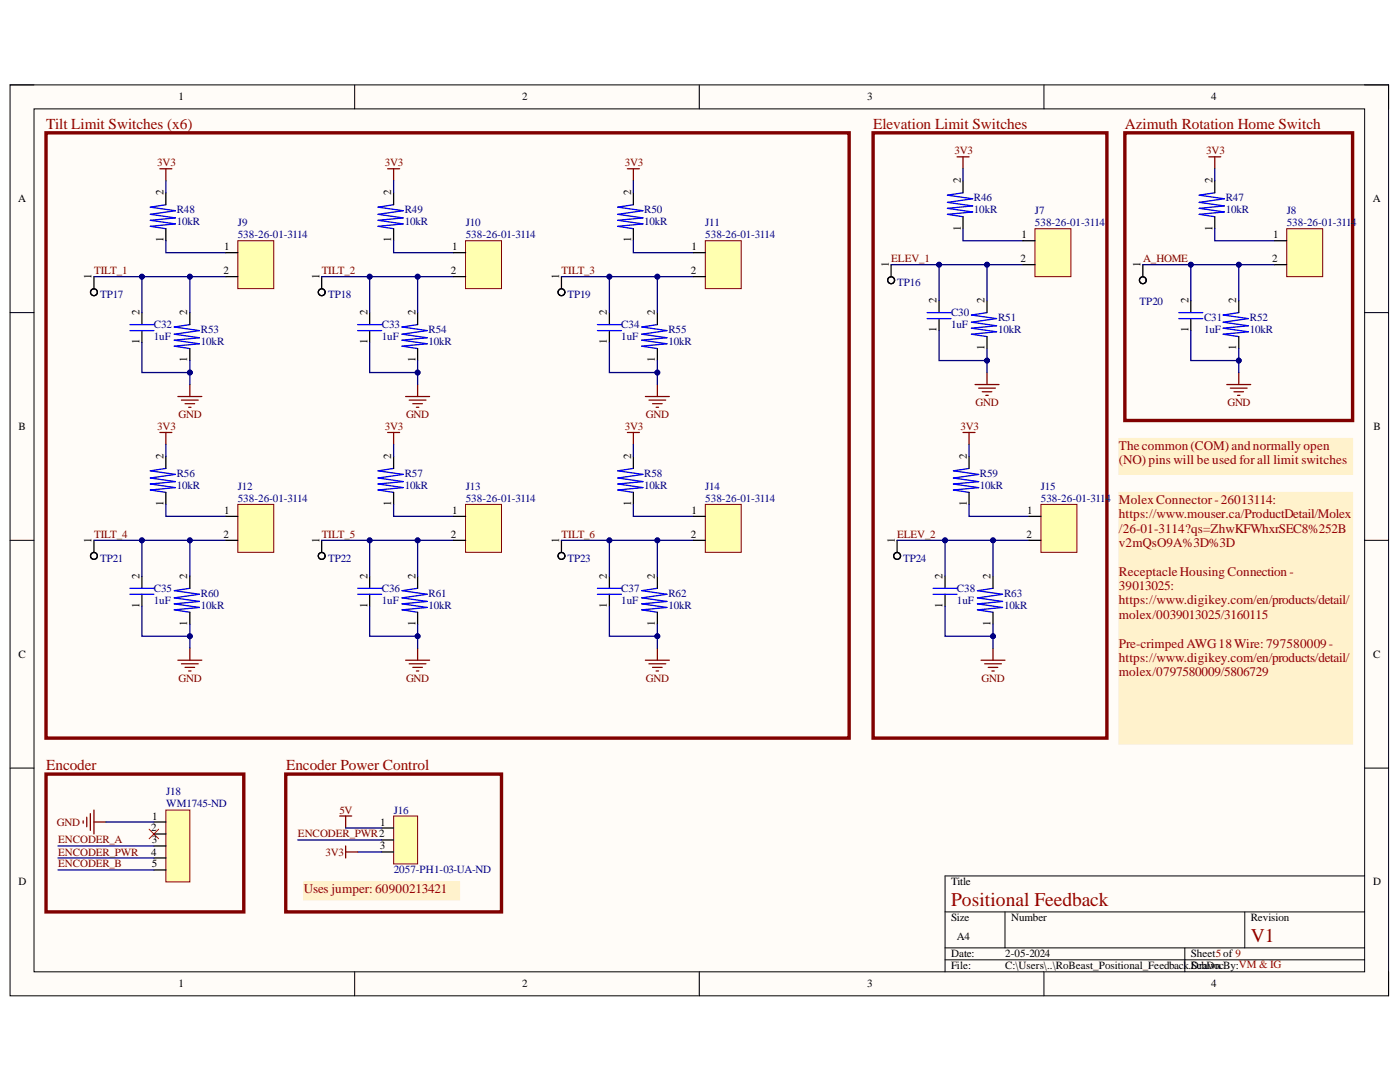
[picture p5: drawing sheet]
<svg xmlns="http://www.w3.org/2000/svg" width="279mm" height="216mm" viewBox="0 0 279 216" stroke-linecap="round" stroke-linejoin="round" font-family="sans-serif">
<defs><g id="words">
<g font-size="3.9" fill="#980000">
<text x="189.8" y="180.9">Positional Feedback</text>
<text x="249.6" y="188.1">V1</text>
</g>
<g font-size="3" fill="#980000">
<text x="9.2" y="25.8">Tilt Limit Switches (x6)</text>
<text x="174.2" y="25.8">Elevation Limit Switches</text>
<text x="224.5" y="25.8">Azimuth Rotation Home Switch</text>
<text x="9.2" y="153.7">Encoder</text>
<text x="57.1" y="153.7">Encoder Power Control</text>
</g>
<g font-size="2.6" fill="#980000">
<text x="223.3" y="89.8">Thecommon (COM)and normally open</text>
<text x="223.3" y="92.6">(NO) pins will be used for all limit switches</text>
<text x="223.3" y="100.5">Molex Connector-26013114:</text>
<text x="223.3" y="103.4">https://www.mouser.ca/ProductDetail/Molex</text>
<text x="223.3" y="106.3">/</text>
<text x="224.1" y="106.3">26-01-3114?qs=ZhwKFWhxrSEC8%252B</text>
<text x="223.3" y="109.2">v2mQsO9A%3D%3D</text>
<text x="223.3" y="114.9">ReceptacleHousing Connection -</text>
<text x="223.3" y="117.7">39013025:</text>
<text x="223.3" y="120.6">https://www.digikey.com/en/products/detail/</text>
<text x="223.3" y="123.5">molex/0039013025/3160115</text>
<text x="223.3" y="129.2">Pre-crimped AWG18 Wire: 797580009 -</text>
<text x="223.3" y="132.1">https://www.digikey.com/en/products/detail/</text>
<text x="223.3" y="135">molex/0797580009/5806729</text>
<text x="60.6" y="178.3">Uses jumper: 60900213421</text>
</g>
<g font-size="2.2">
<text x="35.6" y="20">1</text>
<text x="104.2" y="20">2</text>
<text x="173.1" y="20">3</text>
<text x="241.7" y="20">4</text>
<text x="3.6" y="40.3">A</text>
<text x="32.6" y="38.9" transform="rotate(-90 32.6 38.9)">2</text>
<text x="78.1" y="38.9" transform="rotate(-90 78.1 38.9)">2</text>
<text x="125.9" y="38.9" transform="rotate(-90 125.9 38.9)">2</text>
<text x="191.7" y="36.5" transform="rotate(-90 191.7 36.5)">2</text>
<text x="242" y="36.5" transform="rotate(-90 242 36.5)">2</text>
<text x="274" y="40.3">A</text>
<text x="191.7" y="46" transform="rotate(-90 191.7 46)">1</text>
<text x="203.8" y="47.5">1</text>
<text x="242" y="46" transform="rotate(-90 242 46)">1</text>
<text x="254.1" y="47.5">1</text>
<text x="32.6" y="48.4" transform="rotate(-90 32.6 48.4)">1</text>
<text x="44.7" y="49.9">1</text>
<text x="78.1" y="48.4" transform="rotate(-90 78.1 48.4)">1</text>
<text x="90.2" y="49.9">1</text>
<text x="125.9" y="48.4" transform="rotate(-90 125.9 48.4)">1</text>
<text x="138" y="49.9">1</text>
<text x="177.4" y="53.3" transform="rotate(-90 177.4 53.3)">1</text>
<text x="203.7" y="52.3">2</text>
<text x="227.6" y="53.3" transform="rotate(-90 227.6 53.3)">1</text>
<text x="253.9" y="52.3">2</text>
<text x="18.3" y="55.6" transform="rotate(-90 18.3 55.6)">1</text>
<text x="44.6" y="54.7">2</text>
<text x="63.8" y="55.6" transform="rotate(-90 63.8 55.6)">1</text>
<text x="90" y="54.7">2</text>
<text x="111.6" y="55.6" transform="rotate(-90 111.6 55.6)">1</text>
<text x="137.9" y="54.7">2</text>
<text x="27.8" y="62.8" transform="rotate(-90 27.8 62.8)">2</text>
<text x="37.4" y="62.8" transform="rotate(-90 37.4 62.8)">2</text>
<text x="73.3" y="62.8" transform="rotate(-90 73.3 62.8)">2</text>
<text x="82.9" y="62.8" transform="rotate(-90 82.9 62.8)">2</text>
<text x="121.1" y="62.8" transform="rotate(-90 121.1 62.8)">2</text>
<text x="130.7" y="62.8" transform="rotate(-90 130.7 62.8)">2</text>
<text x="186.9" y="60.5" transform="rotate(-90 186.9 60.5)">2</text>
<text x="196.5" y="60.5" transform="rotate(-90 196.5 60.5)">2</text>
<text x="237.2" y="60.5" transform="rotate(-90 237.2 60.5)">2</text>
<text x="246.7" y="60.5" transform="rotate(-90 246.7 60.5)">2</text>
<text x="27.8" y="68.7" transform="rotate(-90 27.8 68.7)">1</text>
<text x="73.3" y="68.7" transform="rotate(-90 73.3 68.7)">1</text>
<text x="121.1" y="68.7" transform="rotate(-90 121.1 68.7)">1</text>
<text x="186.9" y="66.3" transform="rotate(-90 186.9 66.3)">1</text>
<text x="196.5" y="69.8" transform="rotate(-90 196.5 69.8)">1</text>
<text x="237.2" y="66.3" transform="rotate(-90 237.2 66.3)">1</text>
<text x="246.7" y="69.8" transform="rotate(-90 246.7 69.8)">1</text>
<text x="37.4" y="72.3" transform="rotate(-90 37.4 72.3)">1</text>
<text x="82.9" y="72.3" transform="rotate(-90 82.9 72.3)">1</text>
<text x="130.7" y="72.3" transform="rotate(-90 130.7 72.3)">1</text>
<text x="3.7" y="85.8">B</text>
<text x="274.1" y="85.8">B</text>
<text x="32.6" y="91.6" transform="rotate(-90 32.6 91.6)">2</text>
<text x="78.1" y="91.6" transform="rotate(-90 78.1 91.6)">2</text>
<text x="125.9" y="91.6" transform="rotate(-90 125.9 91.6)">2</text>
<text x="192.9" y="91.6" transform="rotate(-90 192.9 91.6)">2</text>
<text x="32.6" y="101" transform="rotate(-90 32.6 101)">1</text>
<text x="78.1" y="101" transform="rotate(-90 78.1 101)">1</text>
<text x="125.9" y="101" transform="rotate(-90 125.9 101)">1</text>
<text x="192.9" y="101" transform="rotate(-90 192.9 101)">1</text>
<text x="44.6" y="107.3">2</text>
<text x="44.7" y="102.6">1</text>
<text x="90" y="107.3">2</text>
<text x="90.2" y="102.6">1</text>
<text x="137.9" y="107.3">2</text>
<text x="138" y="102.6">1</text>
<text x="204.9" y="107.3">2</text>
<text x="205" y="102.6">1</text>
<text x="18.3" y="108.3" transform="rotate(-90 18.3 108.3)">1</text>
<text x="63.8" y="108.3" transform="rotate(-90 63.8 108.3)">1</text>
<text x="111.6" y="108.3" transform="rotate(-90 111.6 108.3)">1</text>
<text x="178.6" y="108.3" transform="rotate(-90 178.6 108.3)">1</text>
<text x="27.8" y="115.5" transform="rotate(-90 27.8 115.5)">2</text>
<text x="37.4" y="115.5" transform="rotate(-90 37.4 115.5)">2</text>
<text x="73.3" y="115.5" transform="rotate(-90 73.3 115.5)">2</text>
<text x="82.9" y="115.5" transform="rotate(-90 82.9 115.5)">2</text>
<text x="121.1" y="115.5" transform="rotate(-90 121.1 115.5)">2</text>
<text x="130.7" y="115.5" transform="rotate(-90 130.7 115.5)">2</text>
<text x="188.1" y="115.5" transform="rotate(-90 188.1 115.5)">2</text>
<text x="197.7" y="115.5" transform="rotate(-90 197.7 115.5)">2</text>
<text x="27.8" y="121.3" transform="rotate(-90 27.8 121.3)">1</text>
<text x="37.4" y="124.9" transform="rotate(-90 37.4 124.9)">1</text>
<text x="73.3" y="121.3" transform="rotate(-90 73.3 121.3)">1</text>
<text x="82.9" y="124.9" transform="rotate(-90 82.9 124.9)">1</text>
<text x="121.1" y="121.3" transform="rotate(-90 121.1 121.3)">1</text>
<text x="130.7" y="124.9" transform="rotate(-90 130.7 124.9)">1</text>
<text x="188.1" y="121.3" transform="rotate(-90 188.1 121.3)">1</text>
<text x="197.7" y="124.9" transform="rotate(-90 197.7 124.9)">1</text>
<text x="3.7" y="131.2">C</text>
<text x="274" y="131.2">C</text>
<text x="30.2" y="165.9">2</text>
<text x="30.4" y="163.5">1</text>
<text x="75.9" y="164.7">1</text>
<text x="30.2" y="170.7">4</text>
<text x="30.3" y="168.3">3</text>
<text x="30.3" y="173.1">5</text>
<text x="75.8" y="169.5">3</text>
<text x="3.7" y="176.6">D</text>
<text x="189.8" y="176.6">Title</text>
<text x="274" y="176.6">D</text>
<text x="189.8" y="183.8">Size</text>
<text x="201.8" y="183.8">Number</text>
<text x="249.6" y="183.8">Revision</text>
<text x="189.8" y="191">Date:</text>
<text x="191" y="187.5">A4</text>
<text x="200.6" y="191">2-05-2024</text>
<text x="237.7" y="191">Sheet5of 9</text>
<text x="35.6" y="197">1</text>
<text x="104.2" y="197">2</text>
<text x="173.1" y="197">3</text>
<text x="189.8" y="193.4">File:</text>
<text x="200.6" y="193.4">C:\Users\..\RoBeast_Positional_Feedback.Drawn</text>
<text x="237.7" y="193.4">SchDocBy:VM &amp; IG</text>
<text x="241.7" y="197">4</text>
</g>
<g font-size="2.2" fill="#800000">
<text x="31.4" y="33.2">3V3</text>
<text x="76.8" y="33.2">3V3</text>
<text x="124.7" y="33.2">3V3</text>
<text x="190.5" y="30.8">3V3</text>
<text x="240.7" y="30.8">3V3</text>
<text x="177.9" y="52.3">ELEV_1</text>
<text x="228.1" y="52.3">A_HOME</text>
<text x="18.8" y="54.7">TILT_1</text>
<text x="64.2" y="54.7">TILT_2</text>
<text x="112.1" y="54.7">TILT_3</text>
<text x="35.6" y="83.4">GND</text>
<text x="81" y="83.4">GND</text>
<text x="128.9" y="83.4">GND</text>
<text x="194.7" y="81">GND</text>
<text x="244.9" y="81">GND</text>
<text x="31.4" y="85.8">3V3</text>
<text x="76.8" y="85.8">3V3</text>
<text x="124.7" y="85.8">3V3</text>
<text x="191.7" y="85.8">3V3</text>
<text x="18.8" y="107.3">TILT_4</text>
<text x="64.2" y="107.3">TILT_5</text>
<text x="112.1" y="107.3">TILT_6</text>
<text x="179.1" y="107.3">ELEV_2</text>
<text x="35.6" y="136.1">GND</text>
<text x="81" y="136.1">GND</text>
<text x="128.9" y="136.1">GND</text>
<text x="195.9" y="136.1">GND</text>
<text x="11.3" y="164.7">GND</text>
<text x="59.5" y="167.1">ENCODER_PWR2</text>
<text x="67.7" y="162.4">5V</text>
<text x="11.6" y="168.3">ENCODER_A</text>
<text x="11.6" y="173.1">ENCODER_B</text>
<text x="11.6" y="170.7">ENCODER_PWR</text>
<text x="65" y="170.7">3V3</text>
</g>
<g font-size="2.2" fill="#000080">
<text x="194.4" y="40.1">R46</text>
<text x="244.6" y="40.1">R47</text>
<text x="35.3" y="42.5">R48</text>
<text x="35.3" y="44.9">10kR</text>
<text x="47.5" y="47.5">538-26-01-3114</text>
<text x="47.5" y="45.2">J9</text>
<text x="80.8" y="42.5">R49</text>
<text x="80.8" y="44.9">10kR</text>
<text x="93" y="47.5">538-26-01-3114</text>
<text x="93" y="45.2">J10</text>
<text x="128.6" y="42.5">R50</text>
<text x="128.6" y="44.9">10kR</text>
<text x="140.7" y="47.5">538-26-01-3114</text>
<text x="140.7" y="45.2">J11</text>
<text x="194.4" y="42.5">10kR</text>
<text x="206.5" y="45.2">538-26-01-3114</text>
<text x="206.5" y="42.7">J7</text>
<text x="244.6" y="42.5">10kR</text>
<text x="256.8" y="45.2">538-26-01-3114</text>
<text x="256.8" y="42.7">J8</text>
<text x="20" y="59.4">TP17</text>
<text x="65.5" y="59.4">TP18</text>
<text x="113.3" y="59.4">TP19</text>
<text x="179.1" y="57.1">TP16</text>
<text x="30.7" y="65.5">C32</text>
<text x="76.2" y="65.5">C33</text>
<text x="124" y="65.5">C34</text>
<text x="189.8" y="63.1">C30</text>
<text x="189.8" y="65.5">1uF</text>
<text x="199.2" y="64">R51</text>
<text x="227.4" y="60.9">TP20</text>
<text x="240.3" y="64">C31</text>
<text x="249.4" y="64">R52</text>
<text x="30.7" y="67.8">1uF</text>
<text x="40.1" y="66.4">R53</text>
<text x="40.1" y="68.8">10kR</text>
<text x="76.2" y="67.8">1uF</text>
<text x="85.5" y="66.4">R54</text>
<text x="85.5" y="68.8">10kR</text>
<text x="124" y="67.8">1uF</text>
<text x="133.4" y="66.4">R55</text>
<text x="133.4" y="68.8">10kR</text>
<text x="199.2" y="66.4">10kR</text>
<text x="240.3" y="66.4">1uF</text>
<text x="249.4" y="66.4">10kR</text>
<text x="35.3" y="95.1">R56</text>
<text x="80.8" y="95.1">R57</text>
<text x="128.6" y="95.1">R58</text>
<text x="195.6" y="95.1">R59</text>
<text x="35.3" y="97.5">10kR</text>
<text x="47.5" y="100.1">538-26-01-3114</text>
<text x="47.5" y="97.8">J12</text>
<text x="80.8" y="97.5">10kR</text>
<text x="93" y="100.1">538-26-01-3114</text>
<text x="93" y="97.8">J13</text>
<text x="128.6" y="97.5">10kR</text>
<text x="140.7" y="100.1">538-26-01-3114</text>
<text x="140.7" y="97.8">J14</text>
<text x="195.6" y="97.5">10kR</text>
<text x="207.7" y="100.1">538-26-01-3114</text>
<text x="207.7" y="97.8">J15</text>
<text x="20" y="112.1">TP21</text>
<text x="65.5" y="112.1">TP22</text>
<text x="113.3" y="112.1">TP23</text>
<text x="180.2" y="112.1">TP24</text>
<text x="30.7" y="118">C35</text>
<text x="40.1" y="119.1">R60</text>
<text x="76.2" y="118">C36</text>
<text x="85.5" y="119.1">R61</text>
<text x="124" y="118">C37</text>
<text x="133.4" y="119.1">R62</text>
<text x="191" y="118">C38</text>
<text x="200.4" y="119.1">R63</text>
<text x="30.7" y="120.5">1uF</text>
<text x="40.1" y="121.4">10kR</text>
<text x="76.2" y="120.5">1uF</text>
<text x="85.5" y="121.4">10kR</text>
<text x="124" y="120.5">1uF</text>
<text x="133.4" y="121.4">10kR</text>
<text x="191" y="120.5">1uF</text>
<text x="200.4" y="121.4">10kR</text>
<text x="33.2" y="161.1">WM1745-ND</text>
<text x="33.2" y="158.7">J18</text>
<text x="78.6" y="162.4">J16</text>
<text x="78.6" y="174.3">2057-PH1-03-UA-ND</text>
</g>
</g></defs>
<path d="M2 16.9h275.1v181.8h-275.1z" fill-rule="evenodd" fill="#fffcf8"/>
<path d="M2 16.9h275.1v181.8h-275.1z" fill="none" stroke="#000" stroke-width=".2"/>
<path d="M6.8 21.7h265.5v172.2h-265.5z" fill-rule="evenodd" fill="#fffcf8"/>
<g fill="none" stroke="#000" stroke-width=".2">
<path d="M2 16.9h4.8M70.8 16.9v4.8M139.6 16.9v4.8M208.3 16.9v4.8M272.3 16.9h4.8v4.8M6.8 21.7h265.5v172.2h-265.5zM2 62.4h4.8M272.3 62.4h4.8M2 107.8h4.8M272.3 107.8h4.8M2 153.3h4.8M272.3 153.3h4.8"/>
<path d="M272.3 174.8h-83.7v19.1M70.8 193.9v4.8M139.6 193.9v4.8M188.6 182h83.7M188.6 189.1h83.7M188.6 191.5h83.7M200.6 182v7.1M208.3 193.9v4.8M236.5 189.1v4.8M248.4 182v7.1M277.1 193.9v4.8"/>
</g>
<path d="M9.2 26.5h160.3v120.8h-160.3zM9.2 154.5h39.5v27.5h-39.5z" fill="none" stroke="#800000" stroke-width=".68"/>
<path d="M33.1 40.9l-3.1 .4 5 .7-5 .8 5 .7-5 .5 5 .7-5 .5 3.1 .4" fill="none" stroke="#00f" stroke-width=".25"/>
<path d="M33.1 38.5v2.4M33.1 45.6v2.4" fill="none" stroke="#000" stroke-width=".25"/>
<path d="M31.9 33.7h2.4M33.1 33.7v2.4M16.6 163.8v.5M17.3 163.1v1.9M18 162.3v3.4M18.8 161.6v4.8M18.8 164h2.3" fill="none" stroke="#800000" stroke-width=".25"/>
<path d="M29.8 165.5l1.9 1.9M31.7 165.5l-1.9 1.9" fill="none" stroke="#f00" stroke-width=".2"/>
<path d="M33.1 161.6h4.8v14.4h-4.8z" fill-rule="evenodd" fill="#ffffb0"/>
<path d="M33.1 161.6h4.8v14.4h-4.8z" fill="none" stroke="#800000" stroke-width=".2"/>
<g fill="none" stroke="#000" stroke-width=".25">
<path d="M18.8 55.2v2.4M28.3 62.4v2.4M28.3 66v2.4M37.9 62.4v2.4M37.9 69.6v2.3M30.7 164h2.4M30.7 166.4h2.4M30.7 168.8h2.4M30.7 171.2h2.4M30.7 173.6h2.4"/>
<circle cx="18.7" cy="58.3" r=".68"/>
</g>
<path d="M25.9 66h4.8M25.9 64.8h4.8M37.9 64.8l-3.1 .4 5 .8-5 .7 5 .7-5 .5 5 .7-5 .5 3.1 .5" fill="none" stroke="#00f" stroke-width=".25"/>
<path d="M35.5 79.1h4.8M36.2 79.8h3.4M37.9 76.7v2.4M36.9 80.6h1.9M37.6 81.3h.5" fill="none" stroke="#800000" stroke-width=".25"/>
<path d="M223.3 87.5h46.6v7.2h-46.6z" fill-rule="evenodd" fill="#fff2cc"/>
<path d="M223.3 87.5h46.6v7.2h-46.6z" fill="none" stroke="#fff2cc" stroke-width=".2"/>
<g fill="none" stroke="#00f" stroke-width=".25">
<path d="M192.2 38.5l-3.1 .4 5 .8-5 .7 5 .7-5 .5 5 .7-5 .5 3.1 .4M242.4 38.5l-3.1 .4 5 .8-5 .7 5 .7-5 .5 5 .7-5 .5 3.1 .4M78.6 40.9l-3.2 .4 5.1 .7-5.1 .8 5.1 .7-5.1 .5 5.1 .7-5.1 .5 3.2 .4M126.4 40.9l-3.1 .4 5 .7-5 .8 5 .7-5 .5 5 .7-5 .5 3.1 .4M71.4 66h4.8M71.4 64.8h4.8M83.3 64.8l-3.1 .4 5.1 .8-5.1 .7 5.1 .7-5.1 .5 5.1 .7-5.1 .5 3.1 .5M119.2 66h4.8M119.2 64.8h4.8M131.2 64.8l-3.1 .4 5 .8-5 .7 5 .7-5 .5 5 .7-5 .5 3.1 .5M185 63.6h4.8M185 62.4h4.8"/>
<path d="M197 62.4l-3.1 .5 5 .7-5 .7 5 .7-5 .5 5 .7-5 .5 3.1 .5M235.3 63.6h4.7M235.3 62.4h4.7M247.2 62.4l-3.1 .5 5 .7-5 .7 5 .7-5 .5 5 .7-5 .5 3.1 .5M33.1 93.5l-3.1 .4 5 .8-5 .7 5 .7-5 .5 5 .7-5 .5 3.1 .5M78.6 93.5l-3.2 .4 5.1 .8-5.1 .7 5.1 .7-5.1 .5 5.1 .7-5.1 .5 3.2 .5M126.4 93.5l-3.1 .4 5 .8-5 .7 5 .7-5 .5 5 .7-5 .5 3.1 .5M193.4 93.5l-3.1 .4 5 .8-5 .7 5 .7-5 .5 5 .7-5 .5 3.1 .5M25.9 118.6h4.8M25.9 117.4h4.8M37.9 117.4l-3.1 .5 5 .7-5 .7 5 .7-5 .5 5 .7-5 .5 3.1 .5M71.4 118.6h4.8"/>
<path d="M71.4 117.4h4.8M83.3 117.4l-3.1 .5 5.1 .7-5.1 .7 5.1 .7-5.1 .5 5.1 .7-5.1 .5 3.1 .5M119.2 118.6h4.8M119.2 117.4h4.8M131.2 117.4l-3.1 .5 5 .7-5 .7 5 .7-5 .5 5 .7-5 .5 3.1 .5M186.2 118.6h4.8M186.2 117.4h4.8M198.2 117.4l-3.1 .5 5 .7-5 .7 5 .7-5 .5 5 .7-5 .5 3.1 .5"/>
</g>
<g fill="none" stroke="#000" stroke-width=".25">
<path d="M78.6 38.5v2.4M126.4 38.5v2.4M192.2 36.1v2.4M242.4 36.1v2.4M64.2 55.2v2.4M78.6 45.6v2.4M112 55.2v2.4M126.4 45.6v2.4M177.8 52.8v2.4M187.4 60v2.4M192.2 43.2v2.4M197 60v2.4"/>
<path d="M228.1 52.8v2.4M237.7 60v2.4M242.4 43.2v2.4M247.2 60v2.4M73.8 62.4v2.4M73.8 66v2.4M83.3 62.4v2.4M83.3 69.6v2.3M121.6 62.4v2.4M121.6 66v2.4M131.2 62.4v2.4M131.2 69.6v2.3"/>
<path d="M187.4 63.6v2.4M197 67.2v2.4M237.7 63.6v2.4M247.2 67.2v2.4M33.1 91.1v2.4M33.1 98.3v2.3M78.6 91.1v2.4M78.6 98.3v2.3M126.4 91.1v2.4M126.4 98.3v2.3M193.4 91.1v2.4M193.4 98.3v2.3"/>
<path d="M18.8 107.8v2.4M28.3 115v2.4M28.3 118.6v2.4M37.9 115v2.4M64.2 107.8v2.4M73.8 115v2.4M73.8 118.6v2.4M83.3 115v2.4M112 107.8v2.4M121.6 115v2.4M121.6 118.6v2.4M131.2 115v2.4"/>
<path d="M179 107.8v2.4M188.6 115v2.4M188.6 118.6v2.4M198.2 115v2.4M37.9 122.2v2.4M83.3 122.2v2.4M131.2 122.2v2.4M198.2 122.2v2.4"/>
<circle cx="64.2" cy="58.3" r=".68"/>
<circle cx="112.1" cy="58.3" r=".68"/>
<circle cx="177.8" cy="55.9" r=".69"/>
<circle cx="228.1" cy="55.9" r=".68"/>
<circle cx="18.7" cy="110.9" r=".68"/>
<circle cx="64.2" cy="110.9" r=".68"/>
<circle cx="112.1" cy="110.9" r=".68"/>
<circle cx="179" cy="110.9" r=".69"/>
</g>
<g fill="none" stroke="#800000" stroke-width=".25">
<path d="M77.4 33.7h2.4M78.6 33.7v2.4M125.2 33.7h2.4M126.4 33.7v2.4M191 31.3h2.4M192.2 31.3v2.4M241.2 31.3h2.4M242.4 31.3v2.4M80.9 79.1h4.8M81.7 79.8h3.3M83.3 76.7v2.4M128.8 79.1h4.8"/>
<path d="M129.5 79.8h3.4M131.2 76.7v2.4M194.6 76.7h4.8M195.3 77.4h3.3M196 78.2h1.9M196.7 78.9h.5M197 74.3v2.4M244.8 76.7h4.8M245.5 77.4h3.4M246.3 78.2h1.9M247 78.9h.5M247.2 74.3v2.4"/>
<path d="M31.9 86.3h2.4M33.1 86.3v2.4M77.4 86.3h2.4M78.6 86.3v2.4M82.4 80.6h1.9M83.1 81.3h.5M125.2 86.3h2.4M126.4 86.3v2.4M130.2 80.6h1.9M130.9 81.3h.5M192.2 86.3h2.4M193.4 86.3v2.4"/>
<path d="M35.5 131.7h4.8M36.2 132.5h3.4M36.9 133.2h1.9M37.6 133.9h.5M37.9 129.3v2.4M80.9 131.7h4.8M81.7 132.5h3.3M82.4 133.2h1.9M83.1 133.9h.5M83.3 129.3v2.4M128.8 131.7h4.8M129.5 132.5h3.4"/>
<path d="M130.2 133.2h1.9M130.9 133.9h.5M131.2 129.3v2.4M195.8 131.7h4.8M196.5 132.5h3.4M197.2 133.2h1.9M197.9 133.9h.5M198.2 129.3v2.4"/>
</g>
<path d="M174.2 26.5h46.7v120.8h-46.7zM224.5 26.5h45.4v57.4h-45.4z" fill="none" stroke="#800000" stroke-width=".68"/>
<path d="M33.1 36.1v2.4M33.1 48v2.4h12M37.9 55.2v7.2M11.6 168.8h19.1M11.6 171.2h19.1M11.6 173.6h19.1M21.1 164h9.6" fill="none" stroke="#000080" stroke-width=".25"/>
<circle cx="37.9" cy="55.2" r=".48" fill="#000080"/>
<circle cx="37.9" cy="55.2" r=".48" fill="none" stroke="#000080" stroke-width=".2"/>
<path d="M28.3 68.4v5.9h9.6v-2.4" fill="none" stroke="#000080" stroke-width=".25"/>
<circle cx="37.9" cy="74.3" r=".48" fill="#000080"/>
<circle cx="37.9" cy="74.3" r=".48" fill="none" stroke="#000080" stroke-width=".2"/>
<path d="M37.9 74.3v2.4" fill="none" stroke="#000080" stroke-width=".25"/>
<circle cx="37.9" cy="74.3" r=".48" fill="#000080"/>
<circle cx="37.9" cy="74.3" r=".48" fill="none" stroke="#000080" stroke-width=".2"/>
<path d="M18.8 55.2h9.5" fill="none" stroke="#000080" stroke-width=".25"/>
<circle cx="28.3" cy="55.2" r=".48" fill="#000080"/>
<circle cx="28.3" cy="55.2" r=".48" fill="none" stroke="#000080" stroke-width=".2"/>
<path d="M45.1 55.2h-16.8v7.2" fill="none" stroke="#000080" stroke-width=".25"/>
<circle cx="28.3" cy="55.2" r=".48" fill="#000080"/>
<circle cx="28.3" cy="55.2" r=".48" fill="none" stroke="#000080" stroke-width=".2"/>
<circle cx="37.9" cy="55.2" r=".48" fill="#000080"/>
<circle cx="37.9" cy="55.2" r=".48" fill="none" stroke="#000080" stroke-width=".2"/>
<path d="M78.6 36.1v2.4M78.6 48v2.4h11.9M83.3 55.2v7.2" fill="none" stroke="#000080" stroke-width=".25"/>
<circle cx="83.3" cy="55.2" r=".48" fill="#000080"/>
<circle cx="83.3" cy="55.2" r=".48" fill="none" stroke="#000080" stroke-width=".2"/>
<path d="M73.8 68.4v5.9h9.5v-2.4" fill="none" stroke="#000080" stroke-width=".25"/>
<circle cx="83.3" cy="74.3" r=".48" fill="#000080"/>
<circle cx="83.3" cy="74.3" r=".48" fill="none" stroke="#000080" stroke-width=".2"/>
<path d="M83.3 74.3v2.4" fill="none" stroke="#000080" stroke-width=".25"/>
<circle cx="83.3" cy="74.3" r=".48" fill="#000080"/>
<circle cx="83.3" cy="74.3" r=".48" fill="none" stroke="#000080" stroke-width=".2"/>
<path d="M64.2 55.2h9.6" fill="none" stroke="#000080" stroke-width=".25"/>
<circle cx="73.8" cy="55.2" r=".48" fill="#000080"/>
<circle cx="73.8" cy="55.2" r=".48" fill="none" stroke="#000080" stroke-width=".2"/>
<path d="M90.5 55.2h-16.7v7.2" fill="none" stroke="#000080" stroke-width=".25"/>
<circle cx="73.8" cy="55.2" r=".48" fill="#000080"/>
<circle cx="73.8" cy="55.2" r=".48" fill="none" stroke="#000080" stroke-width=".2"/>
<circle cx="83.3" cy="55.2" r=".48" fill="#000080"/>
<circle cx="83.3" cy="55.2" r=".48" fill="none" stroke="#000080" stroke-width=".2"/>
<path d="M126.4 36.1v2.4M126.4 48v2.4h12M131.2 55.2v7.2" fill="none" stroke="#000080" stroke-width=".25"/>
<circle cx="131.2" cy="55.2" r=".48" fill="#000080"/>
<circle cx="131.2" cy="55.2" r=".48" fill="none" stroke="#000080" stroke-width=".2"/>
<path d="M121.6 68.4v5.9h9.6v-2.4" fill="none" stroke="#000080" stroke-width=".25"/>
<circle cx="131.2" cy="74.3" r=".48" fill="#000080"/>
<circle cx="131.2" cy="74.3" r=".48" fill="none" stroke="#000080" stroke-width=".2"/>
<path d="M131.2 74.3v2.4" fill="none" stroke="#000080" stroke-width=".25"/>
<circle cx="131.2" cy="74.3" r=".48" fill="#000080"/>
<circle cx="131.2" cy="74.3" r=".48" fill="none" stroke="#000080" stroke-width=".2"/>
<path d="M112 55.2h9.6" fill="none" stroke="#000080" stroke-width=".25"/>
<circle cx="121.6" cy="55.2" r=".48" fill="#000080"/>
<circle cx="121.6" cy="55.2" r=".48" fill="none" stroke="#000080" stroke-width=".2"/>
<path d="M138.4 55.2h-16.8v7.2" fill="none" stroke="#000080" stroke-width=".25"/>
<circle cx="121.6" cy="55.2" r=".48" fill="#000080"/>
<circle cx="121.6" cy="55.2" r=".48" fill="none" stroke="#000080" stroke-width=".2"/>
<circle cx="131.2" cy="55.2" r=".48" fill="#000080"/>
<circle cx="131.2" cy="55.2" r=".48" fill="none" stroke="#000080" stroke-width=".2"/>
<path d="M33.1 88.7v2.4M33.1 100.6v2.4h12M37.9 107.8v7.2" fill="none" stroke="#000080" stroke-width=".25"/>
<circle cx="37.9" cy="107.8" r=".48" fill="#000080"/>
<circle cx="37.9" cy="107.8" r=".48" fill="none" stroke="#000080" stroke-width=".2"/>
<path d="M28.3 121v6h9.6v-2.4" fill="none" stroke="#000080" stroke-width=".25"/>
<circle cx="37.9" cy="126.9" r=".48" fill="#000080"/>
<circle cx="37.9" cy="126.9" r=".48" fill="none" stroke="#000080" stroke-width=".2"/>
<path d="M37.9 127v2.3" fill="none" stroke="#000080" stroke-width=".25"/>
<circle cx="37.9" cy="126.9" r=".48" fill="#000080"/>
<circle cx="37.9" cy="126.9" r=".48" fill="none" stroke="#000080" stroke-width=".2"/>
<path d="M18.8 107.8h9.5" fill="none" stroke="#000080" stroke-width=".25"/>
<circle cx="28.3" cy="107.8" r=".48" fill="#000080"/>
<circle cx="28.3" cy="107.8" r=".48" fill="none" stroke="#000080" stroke-width=".2"/>
<path d="M45.1 107.8h-16.8v7.2" fill="none" stroke="#000080" stroke-width=".25"/>
<circle cx="28.3" cy="107.8" r=".48" fill="#000080"/>
<circle cx="28.3" cy="107.8" r=".48" fill="none" stroke="#000080" stroke-width=".2"/>
<circle cx="37.9" cy="107.8" r=".48" fill="#000080"/>
<circle cx="37.9" cy="107.8" r=".48" fill="none" stroke="#000080" stroke-width=".2"/>
<path d="M78.6 88.7v2.4M78.6 100.6v2.4h11.9M83.3 107.8v7.2" fill="none" stroke="#000080" stroke-width=".25"/>
<circle cx="83.3" cy="107.8" r=".48" fill="#000080"/>
<circle cx="83.3" cy="107.8" r=".48" fill="none" stroke="#000080" stroke-width=".2"/>
<path d="M73.8 121v6h9.5v-2.4" fill="none" stroke="#000080" stroke-width=".25"/>
<circle cx="83.3" cy="126.9" r=".48" fill="#000080"/>
<circle cx="83.3" cy="126.9" r=".48" fill="none" stroke="#000080" stroke-width=".2"/>
<path d="M83.3 127v2.3" fill="none" stroke="#000080" stroke-width=".25"/>
<circle cx="83.3" cy="126.9" r=".48" fill="#000080"/>
<circle cx="83.3" cy="126.9" r=".48" fill="none" stroke="#000080" stroke-width=".2"/>
<path d="M64.2 107.8h9.6" fill="none" stroke="#000080" stroke-width=".25"/>
<circle cx="73.8" cy="107.8" r=".48" fill="#000080"/>
<circle cx="73.8" cy="107.8" r=".48" fill="none" stroke="#000080" stroke-width=".2"/>
<path d="M126.4 88.7v2.4M126.4 100.6v2.4h12M131.2 107.8v7.2" fill="none" stroke="#000080" stroke-width=".25"/>
<circle cx="131.2" cy="107.8" r=".48" fill="#000080"/>
<circle cx="131.2" cy="107.8" r=".48" fill="none" stroke="#000080" stroke-width=".2"/>
<path d="M121.6 121v6h9.6v-2.4" fill="none" stroke="#000080" stroke-width=".25"/>
<circle cx="131.2" cy="126.9" r=".48" fill="#000080"/>
<circle cx="131.2" cy="126.9" r=".48" fill="none" stroke="#000080" stroke-width=".2"/>
<path d="M131.2 127v2.3" fill="none" stroke="#000080" stroke-width=".25"/>
<circle cx="131.2" cy="126.9" r=".48" fill="#000080"/>
<circle cx="131.2" cy="126.9" r=".48" fill="none" stroke="#000080" stroke-width=".2"/>
<path d="M112 107.8h9.6" fill="none" stroke="#000080" stroke-width=".25"/>
<circle cx="121.6" cy="107.8" r=".48" fill="#000080"/>
<circle cx="121.6" cy="107.8" r=".48" fill="none" stroke="#000080" stroke-width=".2"/>
<path d="M90.5 107.8h-16.7v7.2" fill="none" stroke="#000080" stroke-width=".25"/>
<circle cx="73.8" cy="107.8" r=".48" fill="#000080"/>
<circle cx="73.8" cy="107.8" r=".48" fill="none" stroke="#000080" stroke-width=".2"/>
<circle cx="83.3" cy="107.8" r=".48" fill="#000080"/>
<circle cx="83.3" cy="107.8" r=".48" fill="none" stroke="#000080" stroke-width=".2"/>
<path d="M138.4 107.8h-16.8v7.2" fill="none" stroke="#000080" stroke-width=".25"/>
<circle cx="121.6" cy="107.8" r=".48" fill="#000080"/>
<circle cx="121.6" cy="107.8" r=".48" fill="none" stroke="#000080" stroke-width=".2"/>
<circle cx="131.2" cy="107.8" r=".48" fill="#000080"/>
<circle cx="131.2" cy="107.8" r=".48" fill="none" stroke="#000080" stroke-width=".2"/>
<path d="M242.4 33.7v2.4M242.4 45.6v2.4h12M247.2 52.8v7.2" fill="none" stroke="#000080" stroke-width=".25"/>
<circle cx="247.2" cy="52.8" r=".48" fill="#000080"/>
<circle cx="247.2" cy="52.8" r=".48" fill="none" stroke="#000080" stroke-width=".2"/>
<path d="M237.7 66v5.9h9.5v-2.3" fill="none" stroke="#000080" stroke-width=".25"/>
<circle cx="247.2" cy="71.9" r=".48" fill="#000080"/>
<circle cx="247.2" cy="71.9" r=".48" fill="none" stroke="#000080" stroke-width=".2"/>
<path d="M247.2 71.9v2.4" fill="none" stroke="#000080" stroke-width=".25"/>
<circle cx="247.2" cy="71.9" r=".48" fill="#000080"/>
<circle cx="247.2" cy="71.9" r=".48" fill="none" stroke="#000080" stroke-width=".2"/>
<path d="M228.1 52.8h9.6" fill="none" stroke="#000080" stroke-width=".25"/>
<circle cx="237.6" cy="52.8" r=".48" fill="#000080"/>
<circle cx="237.6" cy="52.8" r=".48" fill="none" stroke="#000080" stroke-width=".2"/>
<path d="M254.4 52.8h-16.7v7.2" fill="none" stroke="#000080" stroke-width=".25"/>
<circle cx="237.6" cy="52.8" r=".48" fill="#000080"/>
<circle cx="237.6" cy="52.8" r=".48" fill="none" stroke="#000080" stroke-width=".2"/>
<circle cx="247.2" cy="52.8" r=".48" fill="#000080"/>
<circle cx="247.2" cy="52.8" r=".48" fill="none" stroke="#000080" stroke-width=".2"/>
<path d="M192.2 33.7v2.4M192.2 45.6v2.4h12M197 52.8v7.2" fill="none" stroke="#000080" stroke-width=".25"/>
<circle cx="197" cy="52.8" r=".48" fill="#000080"/>
<circle cx="197" cy="52.8" r=".48" fill="none" stroke="#000080" stroke-width=".2"/>
<path d="M187.4 66v5.9h9.6v-2.3" fill="none" stroke="#000080" stroke-width=".25"/>
<circle cx="197" cy="71.9" r=".48" fill="#000080"/>
<circle cx="197" cy="71.9" r=".48" fill="none" stroke="#000080" stroke-width=".2"/>
<path d="M197 71.9v2.4" fill="none" stroke="#000080" stroke-width=".25"/>
<circle cx="197" cy="71.9" r=".48" fill="#000080"/>
<circle cx="197" cy="71.9" r=".48" fill="none" stroke="#000080" stroke-width=".2"/>
<path d="M177.8 52.8h9.6" fill="none" stroke="#000080" stroke-width=".25"/>
<circle cx="187.4" cy="52.8" r=".48" fill="#000080"/>
<circle cx="187.4" cy="52.8" r=".48" fill="none" stroke="#000080" stroke-width=".2"/>
<path d="M193.4 88.7v2.4M193.4 100.6v2.4h12M198.2 107.8v7.2" fill="none" stroke="#000080" stroke-width=".25"/>
<circle cx="198.2" cy="107.8" r=".48" fill="#000080"/>
<circle cx="198.2" cy="107.8" r=".48" fill="none" stroke="#000080" stroke-width=".2"/>
<path d="M188.6 121v6h9.6v-2.4" fill="none" stroke="#000080" stroke-width=".25"/>
<circle cx="198.2" cy="127" r=".48" fill="#000080"/>
<circle cx="198.2" cy="127" r=".48" fill="none" stroke="#000080" stroke-width=".2"/>
<path d="M198.2 127v2.3" fill="none" stroke="#000080" stroke-width=".25"/>
<circle cx="198.2" cy="127" r=".48" fill="#000080"/>
<circle cx="198.2" cy="127" r=".48" fill="none" stroke="#000080" stroke-width=".2"/>
<path d="M179 107.8h9.6" fill="none" stroke="#000080" stroke-width=".25"/>
<circle cx="188.6" cy="107.8" r=".48" fill="#000080"/>
<circle cx="188.6" cy="107.8" r=".48" fill="none" stroke="#000080" stroke-width=".2"/>
<path d="M204.2 52.8h-16.8v7.2" fill="none" stroke="#000080" stroke-width=".25"/>
<circle cx="187.4" cy="52.8" r=".48" fill="#000080"/>
<circle cx="187.4" cy="52.8" r=".48" fill="none" stroke="#000080" stroke-width=".2"/>
<circle cx="197" cy="52.8" r=".48" fill="#000080"/>
<circle cx="197" cy="52.8" r=".48" fill="none" stroke="#000080" stroke-width=".2"/>
<path d="M205.4 107.8h-16.8v7.2" fill="none" stroke="#000080" stroke-width=".25"/>
<circle cx="188.6" cy="107.8" r=".48" fill="#000080"/>
<circle cx="188.6" cy="107.8" r=".48" fill="none" stroke="#000080" stroke-width=".2"/>
<circle cx="198.2" cy="107.8" r=".48" fill="#000080"/>
<circle cx="198.2" cy="107.8" r=".48" fill="none" stroke="#000080" stroke-width=".2"/>
<path d="M57 154.5h43.1v27.5h-43.1z" fill="none" stroke="#800000" stroke-width=".68"/>
<path d="M78.6 162.8h4.7v9.6h-4.7z" fill-rule="evenodd" fill="#ffffb0"/>
<path d="M78.6 162.8h4.7v9.6h-4.7z" fill="none" stroke="#800000" stroke-width=".2"/>
<path d="M76.2 165.2h2.4M76.2 167.6h2.4M76.2 170h2.4" fill="none" stroke="#000" stroke-width=".25"/>
<path d="M59.4 167.6h16.8M69 165.2h7.2M71.4 170h4.8" fill="none" stroke="#000080" stroke-width=".25"/>
<path d="M67.8 162.8h2.4M69 162.8v2.4M69 168.8v2.4M69 170h2.4" fill="none" stroke="#800000" stroke-width=".25"/>
<path d="M60.6 176h31.1v3.6h-31.1z" fill-rule="evenodd" fill="#fff2cc"/>
<path d="M60.6 176h31.1v3.6h-31.1z" fill="none" stroke="#fff2cc" stroke-width=".2"/>
<path d="M223.3 98.3h46.6v50.2h-46.6z" fill-rule="evenodd" fill="#fff2cc"/>
<path d="M223.3 98.3h46.6v50.2h-46.6z" fill="none" stroke="#fff2cc" stroke-width=".2"/>
<path d="M47.5 48h7.1v9.6h-7.1z" fill-rule="evenodd" fill="#ffffb0"/>
<path d="M47.5 48h7.1v9.6h-7.1z" fill="none" stroke="#800000" stroke-width=".2"/>
<path d="M45.1 50.4h2.4M45.1 55.2h2.4" fill="none" stroke="#000" stroke-width=".25"/>
<path d="M92.9 48h7.2v9.6h-7.2z" fill-rule="evenodd" fill="#ffffb0"/>
<path d="M92.9 48h7.2v9.6h-7.2z" fill="none" stroke="#800000" stroke-width=".2"/>
<path d="M90.5 50.4h2.4M90.5 55.2h2.4" fill="none" stroke="#000" stroke-width=".25"/>
<path d="M140.8 48h7.1v9.6h-7.1z" fill-rule="evenodd" fill="#ffffb0"/>
<path d="M140.8 48h7.1v9.6h-7.1z" fill="none" stroke="#800000" stroke-width=".2"/>
<path d="M138.4 50.4h2.4M138.4 55.2h2.4" fill="none" stroke="#000" stroke-width=".25"/>
<path d="M47.5 100.6h7.1v9.6h-7.1z" fill-rule="evenodd" fill="#ffffb0"/>
<path d="M47.5 100.6h7.1v9.6h-7.1z" fill="none" stroke="#800000" stroke-width=".2"/>
<path d="M45.1 103h2.4M45.1 107.8h2.4" fill="none" stroke="#000" stroke-width=".25"/>
<path d="M92.9 100.6h7.2v9.6h-7.2z" fill-rule="evenodd" fill="#ffffb0"/>
<path d="M92.9 100.6h7.2v9.6h-7.2z" fill="none" stroke="#800000" stroke-width=".2"/>
<path d="M90.5 103h2.4M90.5 107.8h2.4" fill="none" stroke="#000" stroke-width=".25"/>
<path d="M140.8 100.6h7.1v9.6h-7.1z" fill-rule="evenodd" fill="#ffffb0"/>
<path d="M140.8 100.6h7.1v9.6h-7.1z" fill="none" stroke="#800000" stroke-width=".2"/>
<path d="M138.4 103h2.4M138.4 107.8h2.4" fill="none" stroke="#000" stroke-width=".25"/>
<path d="M206.5 45.6h7.2v9.6h-7.2z" fill-rule="evenodd" fill="#ffffb0"/>
<path d="M206.5 45.6h7.2v9.6h-7.2z" fill="none" stroke="#800000" stroke-width=".2"/>
<path d="M204.2 48h2.3M204.2 52.8h2.3" fill="none" stroke="#000" stroke-width=".25"/>
<path d="M207.7 100.6h7.2v9.6h-7.2z" fill-rule="evenodd" fill="#ffffb0"/>
<path d="M207.7 100.6h7.2v9.6h-7.2z" fill="none" stroke="#800000" stroke-width=".2"/>
<path d="M205.4 103h2.3M205.4 107.8h2.3" fill="none" stroke="#000" stroke-width=".25"/>
<path d="M256.8 45.6h7.2v9.6h-7.2z" fill-rule="evenodd" fill="#ffffb0"/>
<path d="M256.8 45.6h7.2v9.6h-7.2z" fill="none" stroke="#800000" stroke-width=".2"/>
<path d="M254.4 48h2.4M254.4 52.8h2.4" fill="none" stroke="#000" stroke-width=".25"/>
<use href="#words"/>
</svg>
